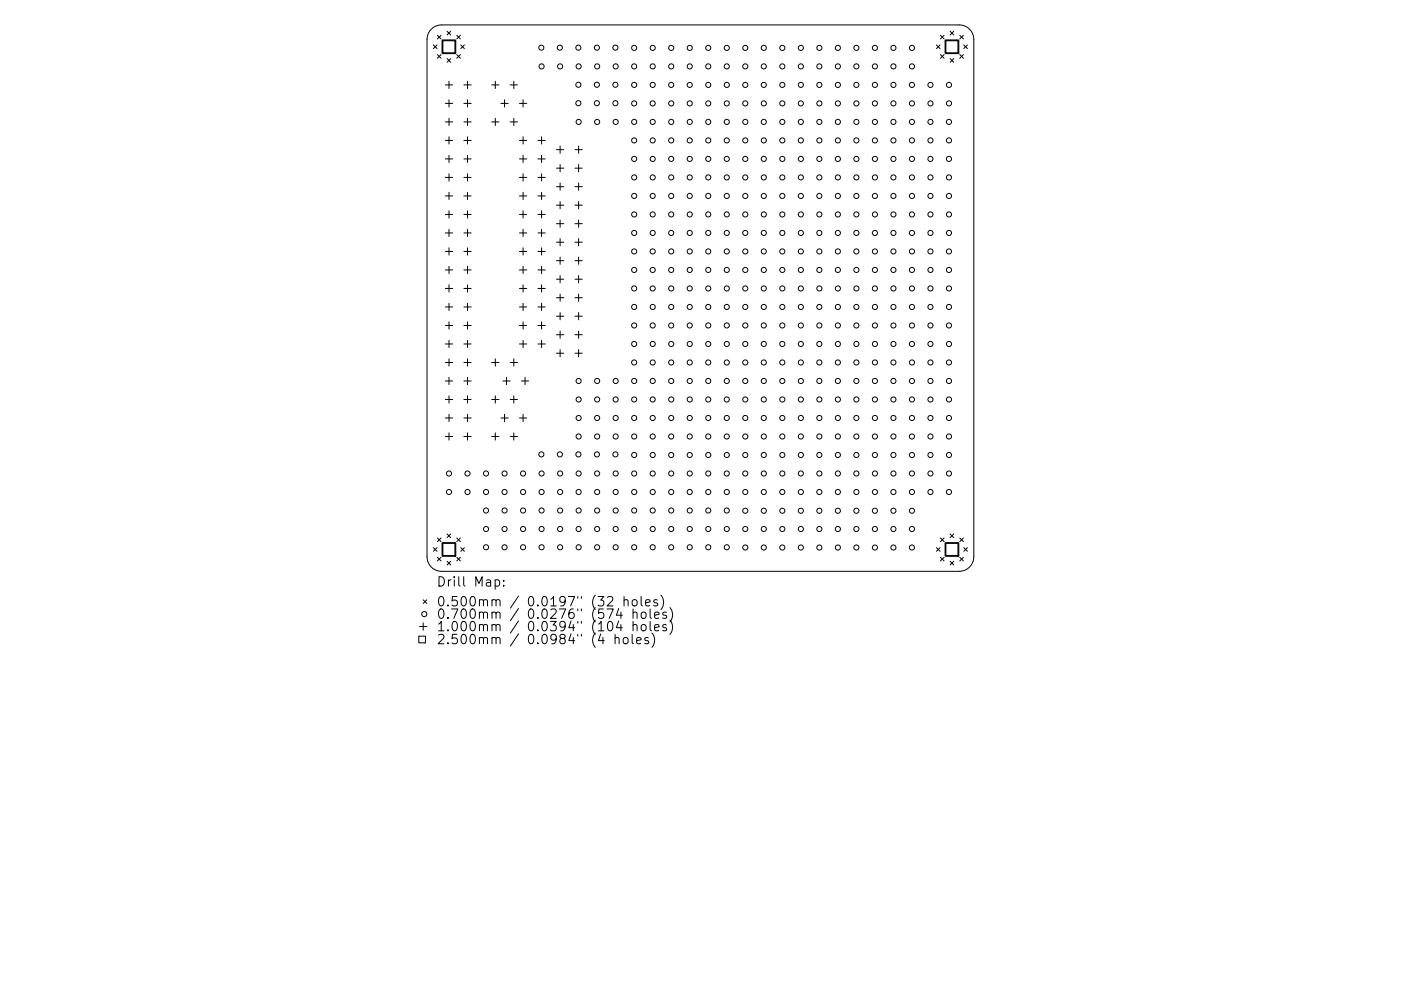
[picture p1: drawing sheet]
<svg xmlns="http://www.w3.org/2000/svg" width="297mm" height="210mm" viewBox="0 0 297 210" stroke-linecap="round" stroke-linejoin="round" font-family="sans-serif">
<defs><g id="words">
<g font-size="2.8">
<text x="92.5" y="124.5">Drill Map:</text>
<text x="92.5" y="128.7">0.500mm / 0.0197&quot; (32 holes)</text>
<text x="92.5" y="131.3">0.700mm / 0.0276&quot; (574 holes)</text>
<text x="92.5" y="133.9">1.000mm / 0.0394&quot; (104 holes)</text>
<text x="92.5" y="136.7">2.500mm / 0.0984&quot; (4 holes)</text>
</g>
</g></defs>
<g fill="none" stroke="#000" stroke-width=".21">
<path d="M91.4 6.2a3.1 3.1 0 0 1 2.2-.9h109.8a3.1 3.1 0 0 1 3.1 3.1v109.7a3.1 3.1 0 0 1-3.1 3.1h-109.8a3.1 3.1 0 0 1-3.1-3.1v-109.7a3.1 3.1 0 0 1 .9-2.2zM91.9 9.5l.8 .8M92.7 9.5l-.8 .8M92.7 7.5l.8 .8M92.7 11.6l.8 .8M93.5 7.5l-.8 .8M93.5 11.6l-.8 .8M94.4 18h1.6M94.8 12.4l.8 .8M94.8 6.6l.8 .8M95.2 17.2v1.6M95.6 6.6l-.8 .8"/>
<path d="M95.6 12.4l-.8 .8M96.8 11.6l.8 .8M96.8 7.5l.8 .8M97.6 7.5l-.8 .8M97.6 11.6l-.8 .8M97.7 9.5l.8 .8M98.4 18h1.5M98.5 9.5l-.8 .8M99.1 17.2v1.6M104.2 18h1.6M105 17.2v1.6M108.2 18h1.5"/>
<path d="M108.9 17.2v1.6M198.5 9.5l.8 .8M199.3 9.5l-.8 .8M199.4 7.5l.8 .8M199.4 11.6l.8 .8M200.2 11.6l-.8 .8M200.2 7.5l-.8 .8M201.4 6.6l.8 .8M201.4 12.4l.8 .8M202.2 6.6l-.8 .8M202.2 12.4l-.8 .8M203.5 11.6l.8 .8"/>
<path d="M203.5 7.5l.8 .8M204.3 7.5l-.8 .8M204.3 11.6l-.8 .8M204.3 9.5l.8 .8M205.1 9.5l-.8 .8M94.4 21.9h1.6M94.4 25.9h1.6M94.4 29.8h1.6M94.4 33.7h1.6M94.4 37.6h1.6M95.2 21.2v1.5M95.2 25.1v1.5"/>
<path d="M95.2 29v1.6M95.2 32.9v1.6M95.2 36.9v1.5M98.4 21.9h1.5M98.4 25.9h1.5M98.4 29.8h1.5M98.4 33.7h1.5M98.4 37.6h1.5M99.1 21.2v1.5M99.1 25.1v1.5M99.1 29v1.6M99.1 32.9v1.6"/>
<path d="M99.1 36.9v1.5M104.2 25.9h1.6M105 25.1v1.5M106.2 21.9h1.5M107 21.2v1.5M108.2 25.9h1.5M108.9 25.1v1.5M110.1 21.9h1.6M110.1 29.8h1.6M110.1 33.7h1.6M110.1 37.6h1.6M110.9 21.2v1.5"/>
<path d="M110.9 29v1.6M110.9 32.9v1.6M110.9 36.9v1.5M114.1 29.8h1.5M114.1 33.7h1.5M114.1 37.6h1.5M114.8 29v1.6M114.8 32.9v1.6M114.8 36.9v1.5M118 31.8h1.5M118 35.7h1.5M118 39.6h1.5"/>
<path d="M118.8 31v1.5M118.8 34.9v1.6M118.8 38.8v1.6M121.9 31.8h1.6M121.9 35.7h1.6M121.9 39.6h1.6M122.7 31v1.5M122.7 34.9v1.6M122.7 38.8v1.6M94.4 41.6h1.6M94.4 45.5h1.6M94.4 49.4h1.6"/>
<path d="M94.4 53.3h1.6M94.4 57.3h1.6M95.2 40.8v1.5M95.2 44.7v1.6M95.2 48.6v1.6M95.2 52.6v1.5M95.2 56.5v1.5M98.4 41.6h1.5M98.4 45.5h1.5M98.4 49.4h1.5M98.4 53.3h1.5M98.4 57.3h1.5"/>
<path d="M99.1 40.8v1.5M99.1 44.7v1.6M99.1 48.6v1.6M99.1 52.6v1.5M99.1 56.5v1.5M110.1 41.6h1.6M110.1 45.5h1.6M110.1 49.4h1.6M110.1 53.3h1.6M110.1 57.3h1.6M110.9 40.8v1.5M110.9 44.7v1.6"/>
<path d="M110.9 48.6v1.6M110.9 52.6v1.5M110.9 56.5v1.5M114.1 41.6h1.5M114.1 45.5h1.5M114.1 49.4h1.5M114.1 53.3h1.5M114.1 57.3h1.5M114.8 40.8v1.5M114.8 44.7v1.6M114.8 48.6v1.6M114.8 52.6v1.5"/>
<path d="M114.8 56.5v1.5M118 43.5h1.5M118 47.5h1.5M118 51.4h1.5M118 55.3h1.5M118 59.2h1.5M118.8 42.8v1.5M118.8 46.7v1.5M118.8 50.6v1.6M118.8 54.5v1.6M118.8 58.5v1.5M121.9 43.5h1.6"/>
<path d="M121.9 47.5h1.6M121.9 51.4h1.6M121.9 55.3h1.6M121.9 59.2h1.6M122.7 42.8v1.5M122.7 46.7v1.5M122.7 50.6v1.6M122.7 54.5v1.6M122.7 58.5v1.5M94.4 61.2h1.6M94.4 65.1h1.6M94.4 69.1h1.6"/>
<path d="M94.4 73h1.6M94.4 76.9h1.6M95.2 60.4v1.6M95.2 64.4v1.5M95.2 68.3v1.5M95.2 72.2v1.6M95.2 76.1v1.6M98.4 61.2h1.5M98.4 65.1h1.5M98.4 69.1h1.5M98.4 73h1.5M98.4 76.9h1.5"/>
<path d="M99.1 60.4v1.6M99.1 64.4v1.5M99.1 68.3v1.5M99.1 72.2v1.6M99.1 76.1v1.6M104.2 76.9h1.6M105 76.1v1.6M108.2 76.9h1.5M108.9 76.1v1.6M110.1 61.2h1.6M110.1 65.1h1.6M110.1 69.1h1.6"/>
<path d="M110.1 73h1.6M110.9 60.4v1.6M110.9 64.4v1.5M110.9 68.3v1.5M110.9 72.2v1.6M114.1 61.2h1.5M114.1 65.1h1.5M114.1 69.1h1.5M114.1 73h1.5M114.8 60.4v1.6M114.8 64.4v1.5M114.8 68.3v1.5"/>
<path d="M114.8 72.2v1.6M118 63.2h1.5M118 67.1h1.5M118 71h1.5M118 74.9h1.5M118.8 62.4v1.5M118.8 66.3v1.6M118.8 70.2v1.6M118.8 74.2v1.5M121.9 63.2h1.6M121.9 67.1h1.6M121.9 71h1.6"/>
<path d="M121.9 74.9h1.6M122.7 62.4v1.5M122.7 66.3v1.6M122.7 70.2v1.6M122.7 74.2v1.5M94.4 80.8h1.6M94.4 84.8h1.6M94.4 88.7h1.6M94.4 92.6h1.6M95.2 80.1v1.5M95.2 84v1.5M95.2 87.9v1.6"/>
<path d="M95.2 91.8v1.6M98.4 80.8h1.5M98.4 84.8h1.5M98.4 88.7h1.5M98.4 92.6h1.5M99.1 80.1v1.5M99.1 84v1.5M99.1 87.9v1.6M99.1 91.8v1.6M104.2 84.8h1.6M104.2 92.6h1.6M105 84v1.5"/>
<path d="M105 91.8v1.6M106.2 88.7h1.5M106.6 80.8h1.6M107 87.9v1.6M107.4 80.1v1.5M108.2 84.8h1.5M108.2 92.6h1.5M108.9 84v1.5M108.9 91.8v1.6M110.1 88.7h1.6M110.5 80.8h1.6M110.9 87.9v1.6"/>
<path d="M111.3 80.1v1.5M91.9 116.2l.8 .8M92.7 116.2l-.8 .8M92.7 114.1l.8 .8M92.7 118.2l.8 .8M93.5 114.1l-.8 .8M93.5 118.2l-.8 .8M94.8 119.1l.8 .8M94.8 113.3l.8 .8M95.6 113.3l-.8 .8M95.6 119.1l-.8 .8M96.8 114.1l.8 .8"/>
<path d="M96.8 118.2l.8 .8M97.6 114.1l-.8 .8M97.6 118.2l-.8 .8M97.7 116.2l.8 .8M98.5 116.2l-.8 .8M198.5 116.2l.8 .8M199.3 116.2l-.8 .8M199.4 114.1l.8 .8M199.4 118.2l.8 .8M200.2 114.1l-.8 .8M200.2 118.2l-.8 .8M201.4 119.1l.8 .8"/>
<path d="M201.4 113.3l.8 .8M202.2 113.3l-.8 .8M202.2 119.1l-.8 .8M203.5 118.2l.8 .8M203.5 114.1l.8 .8M204.3 114.1l-.8 .8M204.3 118.2l-.8 .8M204.3 116.2l.8 .8M205.1 116.2l-.8 .8M88.8 135h1.4v1.4h-1.4zM89 132.9h1.5M89.7 127.3l.8 .7"/>
<path d="M89.7 132.2v1.5M90.5 127.3l-.8 .7M105 123.1l.6-.1 .3 .4v.6l-.2 .3h-.7M106.8 124.2v.2M106.8 123.1v.2M128.8 126.7l.3-.1 .6 .1a.54 .54 0 0 1 .1 .7l-1.1 1.2h1.2M130.4 135.4a.5 .5 0 0 1 .9 .1v1.1M130.4 134.6v2M131.2 129.1l-.5 1.4h1.2M131.2 131.7l-.5 1.5h1.2M131.6 129.9v1.3M131.6 132.5v1.3"/>
<path d="M132.2 135.4a.54 .54 0 0 1 .6-.2 .54 .54 0 0 1 .4 .4v.6a.54 .54 0 0 1-.6 .4 .54 .54 0 0 1-.5-.4zM132.3 127.4l.3-.2 .5 .1 .1 1.3M132.3 126.6v2M134 134.6v1.7l.3 .3M134.2 127.3l.2-.1a.54 .54 0 0 1 .7 .4v.6a.54 .54 0 0 1-.5 .4 .54 .54 0 0 1-.6-.4v-.6zM134.2 130.1a.5 .5 0 0 1 .9 0v1.1M134.2 132.7a.5 .5 0 0 1 .9 .1v1M134.2 129.2v2M134.2 131.8v2M135 135.9l.9-.2-.1-.4-.5-.1-.3 .3 .1 1h.7M135.9 126.6v1.7l.3 .3M136 130.1a.54 .54 0 0 1 .6-.2 .54 .54 0 0 1 .4 .3v.6a.54 .54 0 0 1-.5 .4 .54 .54 0 0 1-.6-.4z"/>
<path d="M136 132.7a.54 .54 0 0 1 .6-.2 .54 .54 0 0 1 .4 .4v.6a.54 .54 0 0 1-.5 .4 .54 .54 0 0 1-.6-.4zM136.9 127.9l.9-.2-.1-.4-.5-.1-.3 .3 .1 1h.7M137.5 135.3l-.5-.1-.3 .3 .1 .3 .7 .2v.5h-.8M137.8 129.2v1.7l.3 .3M137.8 131.8v1.8l.3 .2M138.2 134.3a2.29 2.29 0 0 1 0 3M138.8 130.5l.9-.2-.1-.3-.5-.1-.3 .2 .1 1h.7M138.8 133.2l.9-.2-.1-.4-.5-.1-.3 .3 .1 .9h.7M139.4 127.3l-.5-.1-.3 .3 .1 .3 .7 .2v.5h-.8M140.1 126.3a2.29 2.29 0 0 1 0 3M141.3 130l-.5-.1-.3 .2 .1 .3 .7 .2v.5h-.8M141.3 132.6l-.5-.1-.3 .3 .1 .3 .7 .2v.4h-.8"/>
<path d="M142 128.9a2.29 2.29 0 0 1 0 3.1M142 131.6a2.29 2.29 0 0 1 0 3"/>
<circle cx="114.8" cy="10.1" r=".54"/>
<circle cx="114.8" cy="14.1" r=".54"/>
<circle cx="118.7" cy="10.1" r=".54"/>
<circle cx="118.8" cy="14.1" r=".54"/>
<circle cx="122.6" cy="18" r=".54"/>
<circle cx="122.6" cy="10.1" r=".54"/>
<circle cx="122.7" cy="14.1" r=".54"/>
<circle cx="126.6" cy="10.1" r=".54"/>
<circle cx="126.6" cy="18" r=".54"/>
<circle cx="126.6" cy="14.1" r=".54"/>
<circle cx="130.5" cy="18" r=".54"/>
<circle cx="130.5" cy="10.1" r=".54"/>
<circle cx="130.5" cy="14.1" r=".54"/>
<circle cx="134.5" cy="10.2" r=".54"/>
<circle cx="134.5" cy="18" r=".54"/>
<circle cx="134.5" cy="14.1" r=".54"/>
<circle cx="138.4" cy="10.2" r=".54"/>
<circle cx="138.4" cy="18" r=".54"/>
<circle cx="138.4" cy="14.1" r=".54"/>
<circle cx="142.3" cy="18" r=".54"/>
<circle cx="142.3" cy="10.2" r=".54"/>
<circle cx="142.3" cy="14.1" r=".54"/>
<circle cx="146.2" cy="10.2" r=".54"/>
<circle cx="146.2" cy="18" r=".54"/>
<circle cx="146.2" cy="14.1" r=".54"/>
<circle cx="150.2" cy="10.2" r=".54"/>
<circle cx="150.2" cy="14.1" r=".54"/>
<circle cx="150.2" cy="18" r=".54"/>
<circle cx="154.1" cy="14.1" r=".54"/>
<circle cx="154.1" cy="10.2" r=".54"/>
<circle cx="154.1" cy="18" r=".54"/>
<circle cx="158" cy="10.2" r=".54"/>
<circle cx="158" cy="18" r=".54"/>
<circle cx="158" cy="14.1" r=".54"/>
<circle cx="161.9" cy="10.2" r=".54"/>
<circle cx="161.9" cy="14.1" r=".54"/>
<circle cx="161.9" cy="18" r=".54"/>
<circle cx="165.9" cy="14.1" r=".54"/>
<circle cx="165.9" cy="10.2" r=".54"/>
<circle cx="165.9" cy="18" r=".54"/>
<circle cx="169.8" cy="10.2" r=".54"/>
<circle cx="169.8" cy="14.1" r=".54"/>
<circle cx="169.8" cy="18" r=".54"/>
<circle cx="173.7" cy="10.2" r=".54"/>
<circle cx="173.7" cy="18" r=".54"/>
<circle cx="173.7" cy="14.1" r=".54"/>
<circle cx="177.6" cy="10.2" r=".54"/>
<circle cx="177.6" cy="18" r=".54"/>
<circle cx="177.6" cy="14.1" r=".54"/>
<circle cx="181.6" cy="18" r=".54"/>
<circle cx="181.6" cy="10.2" r=".54"/>
<circle cx="181.6" cy="14.1" r=".54"/>
<circle cx="185.5" cy="14.1" r=".54"/>
<circle cx="185.5" cy="18" r=".54"/>
<circle cx="185.5" cy="10.2" r=".54"/>
<circle cx="189.4" cy="18" r=".54"/>
<circle cx="189.4" cy="10.2" r=".54"/>
<circle cx="189.4" cy="14.1" r=".54"/>
<circle cx="193.3" cy="14.1" r=".54"/>
<circle cx="193.3" cy="18" r=".54"/>
<circle cx="193.3" cy="10.2" r=".54"/>
<circle cx="197.3" cy="18" r=".54"/>
<circle cx="201.2" cy="18" r=".54"/>
<circle cx="122.6" cy="21.9" r=".54"/>
<circle cx="122.7" cy="25.9" r=".54"/>
<circle cx="126.6" cy="21.9" r=".54"/>
<circle cx="126.6" cy="25.9" r=".54"/>
<circle cx="130.5" cy="21.9" r=".54"/>
<circle cx="130.5" cy="25.9" r=".54"/>
<circle cx="134.5" cy="21.9" r=".54"/>
<circle cx="134.5" cy="29.8" r=".54"/>
<circle cx="134.5" cy="25.9" r=".54"/>
<circle cx="134.5" cy="33.7" r=".54"/>
<circle cx="134.5" cy="37.6" r=".54"/>
<circle cx="138.4" cy="21.9" r=".54"/>
<circle cx="138.4" cy="29.8" r=".54"/>
<circle cx="138.4" cy="25.9" r=".54"/>
<circle cx="138.4" cy="33.7" r=".54"/>
<circle cx="138.4" cy="37.6" r=".54"/>
<circle cx="142.3" cy="21.9" r=".54"/>
<circle cx="142.3" cy="29.8" r=".54"/>
<circle cx="142.3" cy="25.9" r=".54"/>
<circle cx="142.3" cy="33.7" r=".54"/>
<circle cx="142.3" cy="37.6" r=".54"/>
<circle cx="146.2" cy="25.9" r=".54"/>
<circle cx="146.2" cy="21.9" r=".54"/>
<circle cx="146.2" cy="29.8" r=".54"/>
<circle cx="146.2" cy="37.6" r=".54"/>
<circle cx="146.2" cy="33.7" r=".54"/>
<circle cx="150.2" cy="21.9" r=".54"/>
<circle cx="150.2" cy="29.8" r=".54"/>
<circle cx="150.2" cy="25.9" r=".54"/>
<circle cx="150.2" cy="37.6" r=".54"/>
<circle cx="150.2" cy="33.7" r=".54"/>
<circle cx="154.1" cy="21.9" r=".54"/>
<circle cx="154.1" cy="25.9" r=".54"/>
<circle cx="154.1" cy="29.8" r=".54"/>
<circle cx="154.1" cy="37.6" r=".54"/>
<circle cx="154.1" cy="33.7" r=".54"/>
<circle cx="158" cy="21.9" r=".54"/>
<circle cx="158" cy="29.8" r=".54"/>
<circle cx="158" cy="25.9" r=".54"/>
<circle cx="158" cy="37.6" r=".54"/>
<circle cx="158" cy="33.7" r=".54"/>
<circle cx="161.9" cy="25.9" r=".54"/>
<circle cx="161.9" cy="21.9" r=".54"/>
<circle cx="161.9" cy="29.8" r=".54"/>
<circle cx="161.9" cy="37.6" r=".54"/>
<circle cx="161.9" cy="33.7" r=".54"/>
<circle cx="165.9" cy="25.9" r=".54"/>
<circle cx="165.9" cy="21.9" r=".54"/>
<circle cx="165.9" cy="29.8" r=".54"/>
<circle cx="165.9" cy="37.6" r=".54"/>
<circle cx="165.9" cy="33.7" r=".54"/>
<circle cx="169.8" cy="21.9" r=".54"/>
<circle cx="169.8" cy="29.8" r=".54"/>
<circle cx="169.8" cy="25.9" r=".54"/>
<circle cx="169.8" cy="33.7" r=".54"/>
<circle cx="169.8" cy="37.6" r=".54"/>
<circle cx="173.7" cy="29.8" r=".54"/>
<circle cx="173.7" cy="21.9" r=".54"/>
<circle cx="173.7" cy="25.9" r=".54"/>
<circle cx="173.7" cy="37.6" r=".54"/>
<circle cx="173.7" cy="33.7" r=".54"/>
<circle cx="177.6" cy="21.9" r=".54"/>
<circle cx="177.6" cy="29.8" r=".54"/>
<circle cx="177.6" cy="25.9" r=".54"/>
<circle cx="177.6" cy="37.6" r=".54"/>
<circle cx="177.6" cy="33.7" r=".54"/>
<circle cx="181.6" cy="25.9" r=".54"/>
<circle cx="181.6" cy="29.8" r=".54"/>
<circle cx="181.6" cy="21.9" r=".54"/>
<circle cx="181.6" cy="37.6" r=".54"/>
<circle cx="181.6" cy="33.7" r=".54"/>
<circle cx="185.5" cy="21.9" r=".54"/>
<circle cx="185.5" cy="29.8" r=".54"/>
<circle cx="185.5" cy="25.9" r=".54"/>
<circle cx="185.5" cy="33.7" r=".54"/>
<circle cx="185.5" cy="37.6" r=".54"/>
<circle cx="189.4" cy="25.9" r=".54"/>
<circle cx="189.4" cy="21.9" r=".54"/>
<circle cx="189.4" cy="29.8" r=".54"/>
<circle cx="189.4" cy="37.6" r=".54"/>
<circle cx="189.4" cy="33.7" r=".54"/>
<circle cx="193.3" cy="29.8" r=".54"/>
<circle cx="193.3" cy="25.9" r=".54"/>
<circle cx="193.3" cy="21.9" r=".54"/>
<circle cx="193.3" cy="37.6" r=".54"/>
<circle cx="193.3" cy="33.7" r=".54"/>
<circle cx="197.3" cy="25.9" r=".54"/>
<circle cx="197.3" cy="21.9" r=".54"/>
<circle cx="197.3" cy="29.8" r=".54"/>
<circle cx="197.3" cy="33.7" r=".54"/>
<circle cx="197.3" cy="37.6" r=".54"/>
<circle cx="201.2" cy="21.9" r=".54"/>
<circle cx="201.2" cy="29.8" r=".54"/>
<circle cx="201.2" cy="25.9" r=".54"/>
<circle cx="201.2" cy="37.6" r=".54"/>
<circle cx="201.2" cy="33.7" r=".54"/>
<circle cx="134.5" cy="41.6" r=".54"/>
<circle cx="134.5" cy="49.4" r=".54"/>
<circle cx="134.5" cy="45.5" r=".54"/>
<circle cx="134.5" cy="53.3" r=".54"/>
<circle cx="134.5" cy="57.3" r=".54"/>
<circle cx="138.4" cy="41.6" r=".54"/>
<circle cx="138.4" cy="45.5" r=".54"/>
<circle cx="138.4" cy="49.4" r=".54"/>
<circle cx="138.4" cy="53.3" r=".54"/>
<circle cx="138.4" cy="57.3" r=".54"/>
<circle cx="142.3" cy="41.6" r=".54"/>
<circle cx="142.3" cy="45.5" r=".54"/>
<circle cx="142.3" cy="49.4" r=".54"/>
<circle cx="142.3" cy="53.3" r=".54"/>
<circle cx="142.3" cy="57.3" r=".54"/>
<circle cx="146.2" cy="41.6" r=".54"/>
<circle cx="146.2" cy="49.4" r=".54"/>
<circle cx="146.2" cy="45.5" r=".54"/>
<circle cx="146.2" cy="53.3" r=".54"/>
<circle cx="146.2" cy="57.3" r=".54"/>
<circle cx="150.2" cy="41.6" r=".54"/>
<circle cx="150.2" cy="45.5" r=".54"/>
<circle cx="150.2" cy="49.4" r=".54"/>
<circle cx="150.2" cy="53.3" r=".54"/>
<circle cx="150.2" cy="57.3" r=".54"/>
<circle cx="154.1" cy="41.6" r=".54"/>
<circle cx="154.1" cy="45.5" r=".54"/>
<circle cx="154.1" cy="49.4" r=".54"/>
<circle cx="154.1" cy="53.3" r=".54"/>
<circle cx="154.1" cy="57.3" r=".54"/>
<circle cx="158" cy="41.6" r=".54"/>
<circle cx="158" cy="49.4" r=".54"/>
<circle cx="158" cy="45.5" r=".54"/>
<circle cx="158" cy="53.3" r=".54"/>
<circle cx="158" cy="57.3" r=".54"/>
<circle cx="161.9" cy="45.5" r=".54"/>
<circle cx="161.9" cy="41.6" r=".54"/>
<circle cx="161.9" cy="49.4" r=".54"/>
<circle cx="161.9" cy="53.3" r=".54"/>
<circle cx="161.9" cy="57.3" r=".54"/>
<circle cx="165.9" cy="41.6" r=".54"/>
<circle cx="165.9" cy="45.5" r=".54"/>
<circle cx="165.9" cy="49.4" r=".54"/>
<circle cx="165.9" cy="53.3" r=".54"/>
<circle cx="165.9" cy="57.3" r=".54"/>
<circle cx="169.8" cy="45.5" r=".54"/>
<circle cx="169.8" cy="41.6" r=".54"/>
<circle cx="169.8" cy="49.4" r=".54"/>
<circle cx="169.8" cy="53.3" r=".54"/>
<circle cx="169.8" cy="57.3" r=".54"/>
<circle cx="173.7" cy="41.6" r=".54"/>
<circle cx="173.7" cy="49.4" r=".54"/>
<circle cx="173.7" cy="45.5" r=".54"/>
<circle cx="173.7" cy="53.3" r=".54"/>
<circle cx="173.7" cy="57.3" r=".54"/>
<circle cx="177.6" cy="45.5" r=".54"/>
<circle cx="177.6" cy="49.4" r=".54"/>
<circle cx="177.6" cy="41.6" r=".54"/>
<circle cx="177.6" cy="53.3" r=".54"/>
<circle cx="177.6" cy="57.3" r=".54"/>
<circle cx="181.6" cy="49.4" r=".54"/>
<circle cx="181.6" cy="45.5" r=".54"/>
<circle cx="181.6" cy="41.6" r=".54"/>
<circle cx="181.6" cy="53.3" r=".54"/>
<circle cx="181.6" cy="57.3" r=".54"/>
<circle cx="185.5" cy="45.5" r=".54"/>
<circle cx="185.5" cy="49.4" r=".54"/>
<circle cx="185.5" cy="41.6" r=".54"/>
<circle cx="185.5" cy="53.3" r=".54"/>
<circle cx="185.5" cy="57.3" r=".54"/>
<circle cx="189.4" cy="49.4" r=".54"/>
<circle cx="189.4" cy="41.6" r=".54"/>
<circle cx="189.4" cy="45.5" r=".54"/>
<circle cx="189.4" cy="53.3" r=".54"/>
<circle cx="189.4" cy="57.3" r=".54"/>
<circle cx="193.3" cy="41.6" r=".54"/>
<circle cx="193.3" cy="45.5" r=".54"/>
<circle cx="193.3" cy="49.4" r=".54"/>
<circle cx="193.3" cy="53.3" r=".54"/>
<circle cx="193.3" cy="57.3" r=".54"/>
<circle cx="197.3" cy="45.5" r=".54"/>
<circle cx="197.3" cy="49.4" r=".54"/>
<circle cx="197.3" cy="41.6" r=".54"/>
<circle cx="197.3" cy="53.3" r=".54"/>
<circle cx="197.3" cy="57.3" r=".54"/>
<circle cx="201.2" cy="49.4" r=".54"/>
<circle cx="201.2" cy="41.6" r=".54"/>
<circle cx="201.2" cy="45.5" r=".54"/>
<circle cx="201.2" cy="53.3" r=".54"/>
<circle cx="201.2" cy="57.3" r=".54"/>
<circle cx="134.5" cy="65.1" r=".54"/>
<circle cx="134.5" cy="69.1" r=".54"/>
<circle cx="134.5" cy="76.9" r=".54"/>
<circle cx="134.5" cy="73" r=".54"/>
<circle cx="134.5" cy="61.2" r=".54"/>
<circle cx="138.4" cy="73" r=".54"/>
<circle cx="138.4" cy="65.1" r=".54"/>
<circle cx="138.4" cy="69.1" r=".54"/>
<circle cx="138.4" cy="76.9" r=".54"/>
<circle cx="138.4" cy="61.2" r=".54"/>
<circle cx="142.3" cy="65.1" r=".54"/>
<circle cx="142.3" cy="69.1" r=".54"/>
<circle cx="142.3" cy="73" r=".54"/>
<circle cx="142.3" cy="76.9" r=".54"/>
<circle cx="142.3" cy="61.2" r=".54"/>
<circle cx="146.2" cy="65.1" r=".54"/>
<circle cx="146.2" cy="73" r=".54"/>
<circle cx="146.2" cy="76.9" r=".54"/>
<circle cx="146.2" cy="69.1" r=".54"/>
<circle cx="146.2" cy="61.2" r=".54"/>
<circle cx="150.2" cy="69.1" r=".54"/>
<circle cx="150.2" cy="65.1" r=".54"/>
<circle cx="150.2" cy="73" r=".54"/>
<circle cx="150.2" cy="76.9" r=".54"/>
<circle cx="150.2" cy="61.2" r=".54"/>
<circle cx="154.1" cy="73" r=".54"/>
<circle cx="154.1" cy="76.9" r=".54"/>
<circle cx="154.1" cy="69.1" r=".54"/>
<circle cx="154.1" cy="65.1" r=".54"/>
<circle cx="154.1" cy="61.2" r=".54"/>
<circle cx="158" cy="65.1" r=".54"/>
<circle cx="158" cy="76.9" r=".54"/>
<circle cx="158" cy="69.1" r=".54"/>
<circle cx="158" cy="73" r=".54"/>
<circle cx="158" cy="61.2" r=".54"/>
<circle cx="161.9" cy="73" r=".54"/>
<circle cx="161.9" cy="76.9" r=".54"/>
<circle cx="161.9" cy="69.1" r=".54"/>
<circle cx="161.9" cy="65.1" r=".54"/>
<circle cx="161.9" cy="61.2" r=".54"/>
<circle cx="165.9" cy="69.1" r=".54"/>
<circle cx="165.9" cy="65.1" r=".54"/>
<circle cx="165.9" cy="76.9" r=".54"/>
<circle cx="165.9" cy="73" r=".54"/>
<circle cx="165.9" cy="61.2" r=".54"/>
<circle cx="169.8" cy="76.9" r=".54"/>
<circle cx="169.8" cy="73" r=".54"/>
<circle cx="169.8" cy="69.1" r=".54"/>
<circle cx="169.8" cy="65.1" r=".54"/>
<circle cx="169.8" cy="61.2" r=".54"/>
<circle cx="173.7" cy="76.9" r=".54"/>
<circle cx="173.7" cy="65.1" r=".54"/>
<circle cx="173.7" cy="69.1" r=".54"/>
<circle cx="173.7" cy="73" r=".54"/>
<circle cx="173.7" cy="61.2" r=".54"/>
<circle cx="177.6" cy="65.1" r=".54"/>
<circle cx="177.6" cy="69.1" r=".54"/>
<circle cx="177.6" cy="73" r=".54"/>
<circle cx="177.6" cy="76.9" r=".54"/>
<circle cx="177.6" cy="61.2" r=".54"/>
<circle cx="181.6" cy="65.1" r=".54"/>
<circle cx="181.6" cy="69.1" r=".54"/>
<circle cx="181.6" cy="73" r=".54"/>
<circle cx="181.6" cy="76.9" r=".54"/>
<circle cx="181.6" cy="61.2" r=".54"/>
<circle cx="185.5" cy="73" r=".54"/>
<circle cx="185.5" cy="76.9" r=".54"/>
<circle cx="185.5" cy="65.1" r=".54"/>
<circle cx="185.5" cy="69.1" r=".54"/>
<circle cx="185.5" cy="61.2" r=".54"/>
<circle cx="189.4" cy="76.9" r=".54"/>
<circle cx="189.4" cy="65.1" r=".54"/>
<circle cx="189.4" cy="73" r=".54"/>
<circle cx="189.4" cy="69.1" r=".54"/>
<circle cx="189.4" cy="61.2" r=".54"/>
<circle cx="193.3" cy="65.1" r=".54"/>
<circle cx="193.3" cy="76.9" r=".54"/>
<circle cx="193.3" cy="73" r=".54"/>
<circle cx="193.3" cy="69.1" r=".54"/>
<circle cx="193.3" cy="61.2" r=".54"/>
<circle cx="197.3" cy="76.9" r=".54"/>
<circle cx="197.3" cy="65.1" r=".54"/>
<circle cx="197.3" cy="69.1" r=".54"/>
<circle cx="197.3" cy="73" r=".54"/>
<circle cx="197.3" cy="61.2" r=".54"/>
<circle cx="201.2" cy="69.1" r=".54"/>
<circle cx="201.2" cy="73" r=".54"/>
<circle cx="201.2" cy="76.9" r=".54"/>
<circle cx="201.2" cy="65.1" r=".54"/>
<circle cx="201.2" cy="61.2" r=".54"/>
<circle cx="114.8" cy="96.4" r=".54"/>
<circle cx="118.7" cy="96.4" r=".54"/>
<circle cx="122.6" cy="96.4" r=".54"/>
<circle cx="122.7" cy="80.8" r=".54"/>
<circle cx="122.7" cy="84.8" r=".54"/>
<circle cx="122.7" cy="88.7" r=".54"/>
<circle cx="122.7" cy="92.6" r=".54"/>
<circle cx="126.6" cy="96.4" r=".54"/>
<circle cx="126.6" cy="80.8" r=".54"/>
<circle cx="126.6" cy="88.7" r=".54"/>
<circle cx="126.6" cy="84.8" r=".54"/>
<circle cx="126.6" cy="92.6" r=".54"/>
<circle cx="130.5" cy="96.4" r=".54"/>
<circle cx="130.5" cy="88.7" r=".54"/>
<circle cx="130.5" cy="84.8" r=".54"/>
<circle cx="130.5" cy="92.6" r=".54"/>
<circle cx="130.5" cy="80.8" r=".54"/>
<circle cx="134.5" cy="88.7" r=".54"/>
<circle cx="134.5" cy="80.8" r=".54"/>
<circle cx="134.5" cy="92.6" r=".54"/>
<circle cx="134.5" cy="84.8" r=".54"/>
<circle cx="134.5" cy="96.5" r=".54"/>
<circle cx="138.4" cy="92.6" r=".54"/>
<circle cx="138.4" cy="88.7" r=".54"/>
<circle cx="138.4" cy="84.8" r=".54"/>
<circle cx="138.4" cy="80.8" r=".54"/>
<circle cx="138.4" cy="96.5" r=".54"/>
<circle cx="142.3" cy="84.8" r=".54"/>
<circle cx="142.3" cy="92.6" r=".54"/>
<circle cx="142.3" cy="88.7" r=".54"/>
<circle cx="142.3" cy="80.8" r=".54"/>
<circle cx="142.3" cy="96.5" r=".54"/>
<circle cx="146.2" cy="88.7" r=".54"/>
<circle cx="146.2" cy="92.6" r=".54"/>
<circle cx="146.2" cy="84.8" r=".54"/>
<circle cx="146.2" cy="80.8" r=".54"/>
<circle cx="146.2" cy="96.5" r=".54"/>
<circle cx="150.2" cy="80.8" r=".54"/>
<circle cx="150.2" cy="84.8" r=".54"/>
<circle cx="150.2" cy="88.7" r=".54"/>
<circle cx="150.2" cy="92.6" r=".54"/>
<circle cx="150.2" cy="96.5" r=".54"/>
<circle cx="154.1" cy="88.7" r=".54"/>
<circle cx="154.1" cy="80.8" r=".54"/>
<circle cx="154.1" cy="92.6" r=".54"/>
<circle cx="154.1" cy="84.8" r=".54"/>
<circle cx="154.1" cy="96.5" r=".54"/>
<circle cx="158" cy="84.8" r=".54"/>
<circle cx="158" cy="80.8" r=".54"/>
<circle cx="158" cy="92.6" r=".54"/>
<circle cx="158" cy="88.7" r=".54"/>
<circle cx="158" cy="96.5" r=".54"/>
<circle cx="161.9" cy="88.7" r=".54"/>
<circle cx="161.9" cy="92.6" r=".54"/>
<circle cx="161.9" cy="80.8" r=".54"/>
<circle cx="161.9" cy="84.8" r=".54"/>
<circle cx="161.9" cy="96.5" r=".54"/>
<circle cx="165.9" cy="80.8" r=".54"/>
<circle cx="165.9" cy="84.8" r=".54"/>
<circle cx="165.9" cy="92.6" r=".54"/>
<circle cx="165.9" cy="88.7" r=".54"/>
<circle cx="165.9" cy="96.5" r=".54"/>
<circle cx="169.8" cy="88.7" r=".54"/>
<circle cx="169.8" cy="92.6" r=".54"/>
<circle cx="169.8" cy="80.8" r=".54"/>
<circle cx="169.8" cy="84.8" r=".54"/>
<circle cx="169.8" cy="96.5" r=".54"/>
<circle cx="173.7" cy="88.7" r=".54"/>
<circle cx="173.7" cy="92.6" r=".54"/>
<circle cx="173.7" cy="84.8" r=".54"/>
<circle cx="173.7" cy="80.8" r=".54"/>
<circle cx="173.7" cy="96.5" r=".54"/>
<circle cx="177.6" cy="80.8" r=".54"/>
<circle cx="177.6" cy="84.8" r=".54"/>
<circle cx="177.6" cy="88.7" r=".54"/>
<circle cx="177.6" cy="92.6" r=".54"/>
<circle cx="177.6" cy="96.5" r=".54"/>
<circle cx="181.6" cy="88.7" r=".54"/>
<circle cx="181.6" cy="80.8" r=".54"/>
<circle cx="181.6" cy="84.8" r=".54"/>
<circle cx="181.6" cy="92.6" r=".54"/>
<circle cx="181.6" cy="96.5" r=".54"/>
<circle cx="185.5" cy="88.7" r=".54"/>
<circle cx="185.5" cy="80.8" r=".54"/>
<circle cx="185.5" cy="84.8" r=".54"/>
<circle cx="185.5" cy="92.6" r=".54"/>
<circle cx="185.5" cy="96.5" r=".54"/>
<circle cx="189.4" cy="88.7" r=".54"/>
<circle cx="189.4" cy="92.6" r=".54"/>
<circle cx="189.4" cy="84.8" r=".54"/>
<circle cx="189.4" cy="80.8" r=".54"/>
<circle cx="189.4" cy="96.5" r=".54"/>
<circle cx="193.3" cy="88.7" r=".54"/>
<circle cx="193.3" cy="80.8" r=".54"/>
<circle cx="193.3" cy="84.8" r=".54"/>
<circle cx="193.3" cy="92.6" r=".54"/>
<circle cx="193.3" cy="96.5" r=".54"/>
<circle cx="197.3" cy="88.7" r=".54"/>
<circle cx="197.3" cy="92.6" r=".54"/>
<circle cx="197.3" cy="84.8" r=".54"/>
<circle cx="197.3" cy="80.8" r=".54"/>
<circle cx="197.3" cy="96.5" r=".54"/>
<circle cx="201.2" cy="80.8" r=".54"/>
<circle cx="201.2" cy="88.7" r=".54"/>
<circle cx="201.2" cy="84.8" r=".54"/>
<circle cx="201.2" cy="92.6" r=".54"/>
<circle cx="201.2" cy="96.5" r=".54"/>
<circle cx="95.2" cy="104.4" r=".54"/>
<circle cx="95.2" cy="100.5" r=".54"/>
<circle cx="99.1" cy="104.4" r=".54"/>
<circle cx="99.1" cy="100.5" r=".54"/>
<circle cx="103" cy="112.2" r=".54"/>
<circle cx="103" cy="104.4" r=".54"/>
<circle cx="103" cy="108.3" r=".54"/>
<circle cx="103" cy="116.1" r=".54"/>
<circle cx="103.1" cy="100.5" r=".54"/>
<circle cx="107" cy="112.2" r=".54"/>
<circle cx="107" cy="108.3" r=".54"/>
<circle cx="107" cy="116.1" r=".54"/>
<circle cx="107" cy="104.4" r=".54"/>
<circle cx="107" cy="100.5" r=".54"/>
<circle cx="110.9" cy="112.2" r=".54"/>
<circle cx="110.9" cy="104.4" r=".54"/>
<circle cx="110.9" cy="108.3" r=".54"/>
<circle cx="110.9" cy="116.1" r=".54"/>
<circle cx="110.9" cy="100.5" r=".54"/>
<circle cx="114.8" cy="112.2" r=".54"/>
<circle cx="114.8" cy="104.4" r=".54"/>
<circle cx="114.8" cy="108.3" r=".54"/>
<circle cx="114.8" cy="116.1" r=".54"/>
<circle cx="114.8" cy="100.5" r=".54"/>
<circle cx="118.8" cy="112.2" r=".54"/>
<circle cx="118.8" cy="104.4" r=".54"/>
<circle cx="118.8" cy="108.3" r=".54"/>
<circle cx="118.8" cy="116.1" r=".54"/>
<circle cx="118.8" cy="100.5" r=".54"/>
<circle cx="122.7" cy="112.2" r=".54"/>
<circle cx="122.7" cy="104.4" r=".54"/>
<circle cx="122.7" cy="108.3" r=".54"/>
<circle cx="122.7" cy="116.1" r=".54"/>
<circle cx="122.7" cy="100.5" r=".54"/>
<circle cx="126.6" cy="112.2" r=".54"/>
<circle cx="126.6" cy="104.4" r=".54"/>
<circle cx="126.6" cy="108.3" r=".54"/>
<circle cx="126.6" cy="116.1" r=".54"/>
<circle cx="126.6" cy="100.5" r=".54"/>
<circle cx="130.5" cy="112.2" r=".54"/>
<circle cx="130.5" cy="116.1" r=".54"/>
<circle cx="130.5" cy="108.3" r=".54"/>
<circle cx="130.5" cy="104.4" r=".54"/>
<circle cx="130.5" cy="100.5" r=".54"/>
<circle cx="134.5" cy="112.2" r=".54"/>
<circle cx="134.5" cy="108.3" r=".54"/>
<circle cx="134.5" cy="104.4" r=".54"/>
<circle cx="134.5" cy="116.1" r=".54"/>
<circle cx="134.5" cy="100.5" r=".54"/>
<circle cx="138.4" cy="112.2" r=".54"/>
<circle cx="138.4" cy="108.3" r=".54"/>
<circle cx="138.4" cy="116.1" r=".54"/>
<circle cx="138.4" cy="104.4" r=".54"/>
<circle cx="138.4" cy="100.5" r=".54"/>
<circle cx="142.3" cy="112.2" r=".54"/>
<circle cx="142.3" cy="104.4" r=".54"/>
<circle cx="142.3" cy="108.3" r=".54"/>
<circle cx="142.3" cy="116.1" r=".54"/>
<circle cx="142.3" cy="100.5" r=".54"/>
<circle cx="146.2" cy="112.2" r=".54"/>
<circle cx="146.2" cy="104.4" r=".54"/>
<circle cx="146.2" cy="108.3" r=".54"/>
<circle cx="146.2" cy="116.1" r=".54"/>
<circle cx="146.2" cy="100.5" r=".54"/>
<circle cx="150.2" cy="112.2" r=".54"/>
<circle cx="150.2" cy="116.1" r=".54"/>
<circle cx="150.2" cy="104.4" r=".54"/>
<circle cx="150.2" cy="108.3" r=".54"/>
<circle cx="150.2" cy="100.5" r=".54"/>
<circle cx="154.1" cy="112.2" r=".54"/>
<circle cx="154.1" cy="108.3" r=".54"/>
<circle cx="154.1" cy="116.1" r=".54"/>
<circle cx="154.1" cy="104.4" r=".54"/>
<circle cx="154.1" cy="100.5" r=".54"/>
<circle cx="158" cy="116.2" r=".54"/>
<circle cx="158" cy="108.4" r=".54"/>
<circle cx="158" cy="112.2" r=".54"/>
<circle cx="158" cy="104.4" r=".54"/>
<circle cx="158" cy="100.5" r=".54"/>
<circle cx="161.9" cy="108.4" r=".54"/>
<circle cx="161.9" cy="112.2" r=".54"/>
<circle cx="161.9" cy="116.2" r=".54"/>
<circle cx="161.9" cy="104.4" r=".54"/>
<circle cx="161.9" cy="100.5" r=".54"/>
<circle cx="165.9" cy="116.2" r=".54"/>
<circle cx="165.9" cy="108.4" r=".54"/>
<circle cx="165.9" cy="112.2" r=".54"/>
<circle cx="165.9" cy="104.4" r=".54"/>
<circle cx="165.9" cy="100.5" r=".54"/>
<circle cx="169.8" cy="116.2" r=".54"/>
<circle cx="169.8" cy="108.4" r=".54"/>
<circle cx="169.8" cy="112.2" r=".54"/>
<circle cx="169.8" cy="104.4" r=".54"/>
<circle cx="169.8" cy="100.5" r=".54"/>
<circle cx="173.7" cy="112.2" r=".54"/>
<circle cx="173.7" cy="108.4" r=".54"/>
<circle cx="173.7" cy="116.2" r=".54"/>
<circle cx="173.7" cy="104.4" r=".54"/>
<circle cx="173.7" cy="100.5" r=".54"/>
<circle cx="177.6" cy="108.4" r=".54"/>
<circle cx="177.6" cy="112.2" r=".54"/>
<circle cx="177.6" cy="116.2" r=".54"/>
<circle cx="177.6" cy="104.4" r=".54"/>
<circle cx="177.6" cy="100.5" r=".54"/>
<circle cx="181.6" cy="112.2" r=".54"/>
<circle cx="181.6" cy="116.2" r=".54"/>
<circle cx="181.6" cy="108.4" r=".54"/>
<circle cx="181.6" cy="104.4" r=".54"/>
<circle cx="181.6" cy="100.5" r=".54"/>
<circle cx="185.5" cy="112.2" r=".54"/>
<circle cx="185.5" cy="116.2" r=".54"/>
<circle cx="185.5" cy="108.4" r=".54"/>
<circle cx="185.5" cy="104.4" r=".54"/>
<circle cx="185.5" cy="100.5" r=".54"/>
<circle cx="189.4" cy="108.4" r=".54"/>
<circle cx="189.4" cy="112.2" r=".54"/>
<circle cx="189.4" cy="116.2" r=".54"/>
<circle cx="189.4" cy="104.4" r=".54"/>
<circle cx="189.4" cy="100.5" r=".54"/>
<circle cx="193.3" cy="108.4" r=".54"/>
<circle cx="193.3" cy="112.2" r=".54"/>
<circle cx="193.3" cy="116.2" r=".54"/>
<circle cx="193.3" cy="104.4" r=".54"/>
<circle cx="193.3" cy="100.5" r=".54"/>
<circle cx="197.3" cy="104.4" r=".54"/>
<circle cx="197.3" cy="100.5" r=".54"/>
<circle cx="201.2" cy="104.4" r=".54"/>
<circle cx="201.2" cy="100.5" r=".54"/>
<circle cx="90" cy="130.3" r=".54"/>
</g>
<path d="M93.8 8.6h2.7v2.7h-2.7zM200.5 8.6h2.7v2.7h-2.7zM93.8 115.2h2.7v2.7h-2.7zM200.5 115.2h2.7v2.7h-2.7z" fill="none" stroke="#000" stroke-width=".39"/>
<use href="#words"/>
</svg>
